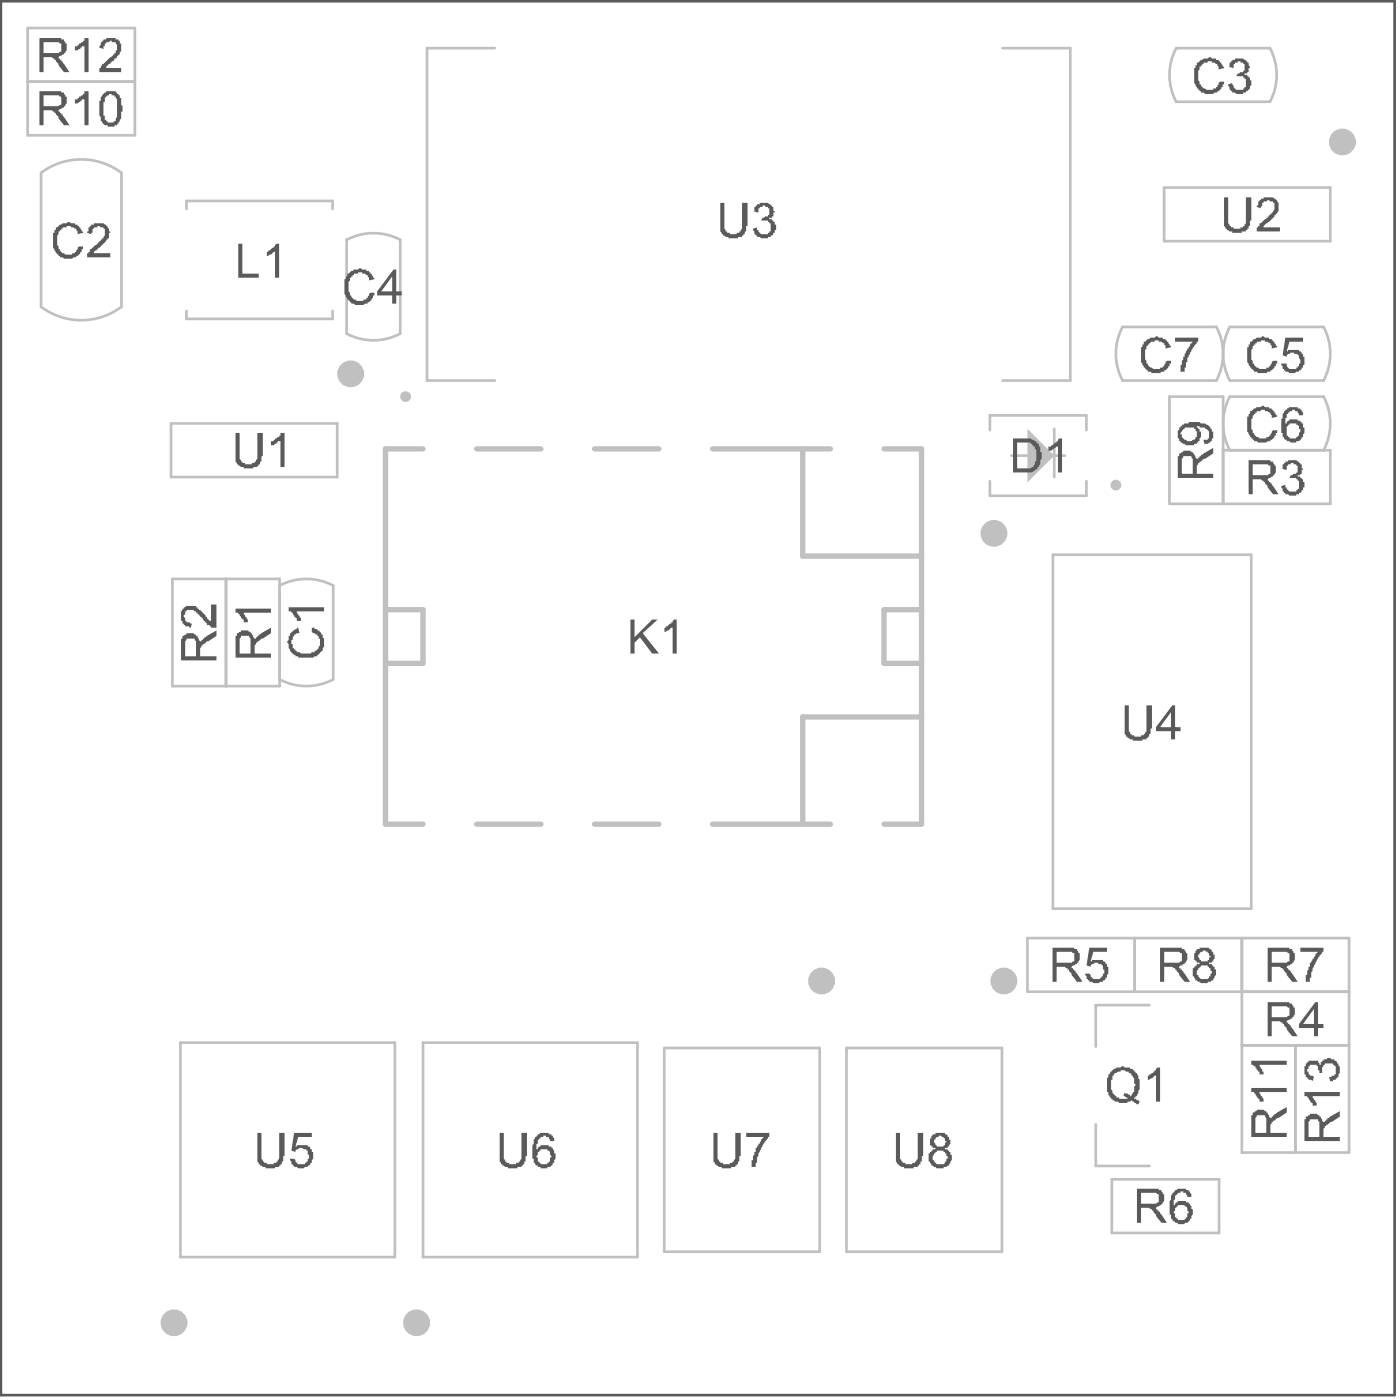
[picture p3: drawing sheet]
<svg xmlns="http://www.w3.org/2000/svg" width="87mm" height="87mm" viewBox="0 0 87 87" stroke-linecap="round" stroke-linejoin="round" font-family="sans-serif">
<path d="M.1 .1h86.4v86.4h-86.4z" fill="none" stroke="#5a5a5a" stroke-width=".17"/>
<path d="M63.7 26.6l1.6 1.6-1.6 1.7z" fill="#c0c0c0"/>
<g fill="none" stroke="#c0c0c0" stroke-width=".17">
<path d="M1.7 1.7h6.7v6.7h-6.7zM1.7 5.1h6.7M2.5 10.7a4.2 4.2 0 0 1 5 0v8.3a4.2 4.2 0 0 1-5 0zM11.6 13v-.5h9v.5M11.6 19.3v.5h9v-.5M21.5 14.9a3.5 3.5 0 0 1 3.3 0v5.8a3.5 3.5 0 0 1-3.3 0zM30.7 3h-4.2v20.6h4.2M62.1 3h4.2v20.6h-4.2M72.2 11.6h10.3v3.3h-10.3zM72.9 3h5.8M72.9 3a3.5 3.5 0 0 0 0 3.3h5.8a3.5 3.5 0 0 0 0-3.3M10.6 26.2h10.3v3.4h-10.3z"/>
<path d="M10.7 35.9h6.6v6.6h-6.6zM14 35.9v6.6M17.3 36.3a3.5 3.5 0 0 1 3.4 0v5.8a3.5 3.5 0 0 1-3.4 0M61.4 26.7v-1h5.9v1M61.4 29.8v.9h5.9v-.9M62.7 28.2h3.3M65.3 34.4h12.3v21.9h-12.3zM65.3 26.6v3M69.6 20.3h5.8a3.5 3.5 0 0 1 0 3.3h-5.8a3.5 3.5 0 0 1 0-3.3zM75.8 27.9h6.7v3.3h-10v-6.6h3.3v6.6M76.2 20.3h5.8a3.5 3.5 0 0 1 0 3.3h-5.8a3.5 3.5 0 0 1 0-3.3zM76.2 27.9a3.5 3.5 0 0 1 0-3.3h5.8a3.5 3.5 0 0 1 0 3.3"/>
<path d="M70.3 58.2v3.3M77 58.2v13.2h6.6v-13.2h-19.9v3.3h19.9M11.2 64.6h13.3v13.3h-13.3zM26.2 64.6h13.3v13.3h-13.3zM41.2 65h9.6v12.6h-9.6zM52.5 65h9.6v12.6h-9.6zM67.9 69.7v2.6h3.3M68.9 73.1h6.7v3.3h-6.7zM71.2 62.3h-3.3v2.6M77 64.8h6.6M80.3 64.8v6.6"/>
</g>
<g fill="none" stroke="#c0c0c0" stroke-width=".33">
<path d="M23.9 37.8h2.3v3.3h-2.3M26.2 27.8h-2.3v23.3h2.3M29.5 27.8h4M36.9 27.8h3.9M44.2 27.8h7.3M49.8 27.8v6.7h7.3M54.8 27.8h2.3v23.3h-2.3M57.1 37.8h-2.3v3.3h2.3M29.5 51.1h4M36.9 51.1h3.9M44.2 51.1h7.3M57.1 44.4h-7.3v6.7"/>
<circle cx="25.1" cy="24.6" r=".17"/>
<circle cx="69.2" cy="30.1" r=".17"/>
</g>
<g fill="none" stroke="#c0c0c0" stroke-width=".83">
<circle cx="83.2" cy="8.8" r=".42"/>
<circle cx="21.7" cy="23.2" r=".42"/>
<circle cx="61.6" cy="33.1" r=".42"/>
<circle cx="50.9" cy="60.8" r=".42"/>
<circle cx="62.2" cy="60.8" r=".42"/>
<circle cx="10.8" cy="82" r=".42"/>
<circle cx="25.8" cy="82" r=".42"/>
</g>
<g fill="#5a5a5a">
<path d="M3.5 14.1l.4-.3a1.09 1.09 0 0 1 1.1 .3l.1 .3-.3 .1a.34 .34 0 0 0-.4-.4v-.1l-.4 .1a.94 .94 0 0 0-.5 1.1 .79 .79 0 0 0 1.1 .5l.3-.4h.2a.9 .9 0 0 1-1 .7 .88 .88 0 0 1-.8-.9v-.7l.2-.1z"/>
<path d="M5.6 14a.97 .97 0 0 1 1.1 0l.1 .3v.1v.4l-1.1 .9h1.1v.3h-1.4v-.3l.2-.1v-.2l.4-.2 .1-.2a.7 .7 0 0 0 .3-.9h-.2a.34 .34 0 0 0-.5 .2v.2l-.3-.1z"/>
<path d="M4.6 6.2h.2l.1-.2 .2-.1 .1-.2h.3v2.1h-.3v-1.7v.1h-.1l-.3 .2h-.2z"/>
<path d="M4.6 2.9h.2l.1-.2 .2-.1 .1-.2h.3v2.1h-.3v-1.7v.1h-.1l-.3 .2h-.2z"/>
<path d="M6.4 2.4h.3a.63 .63 0 0 1 .8 .6l-.1 .4-.9 .8h1v.3h-1.4h.1v-.3l.1-.2 .5-.5a.7 .7 0 0 0 .4-.9h-.3v-.1l-.3 .1-.1 .3h-.1v.1h-.2v-.4z"/>
<path d="M16 70.2h.2v1.5a.32 .32 0 0 0 .3 .4v.1h.5v-.1a.35 .35 0 0 0 .3-.5v-1.4h.3v1.5v.3h-.1a.32 .32 0 0 1-.5 .3v.1h-.5v-.1h-.4v-.1a.63 .63 0 0 1-.1-.7z"/>
<path d="M18.2 70.2h1.1v.3h-.8l-.2 .6 .3-.1a.63 .63 0 0 1 .8 .6 .71 .71 0 0 1-.3 .7 .71 .71 0 0 1-.7 0 .3 .3 0 0 1-.3-.3l-.1-.2h.2l.1 .1a.45 .45 0 0 0 .7 .2l.1-.2a.51 .51 0 0 0 0-.5 .51 .51 0 0 0-.5-.2l-.3 .2-.2-.1z"/>
<path d="M31 70.2h.2v1.5a.32 .32 0 0 0 .4 .4v.1h.4v-.1a.35 .35 0 0 0 .3-.5v-1.4h.4v1.5h-.1v.3h-.1a.32 .32 0 0 1-.4 .3v.1h-.6v-.1h-.2l-.2-.1a.63 .63 0 0 1-.1-.7z"/>
<path d="M44.2 70.2h.3v1.5a.32 .32 0 0 0 .3 .4v.1h.4v-.1a.35 .35 0 0 0 .4-.5v-1.4h.3v1.5h-.1v.3h-.1a.32 .32 0 0 1-.4 .3v.1h-.6v-.1h-.1l-.2-.1a.63 .63 0 0 1-.2-.7z"/>
<path d="M46.3 70.2h1.4v.3a2.41 2.41 0 0 0-.8 1.6h-.1v.2h-.2v-.4h.1l.1-.7h.1l.1-.3h.1l.3-.4h-1.1z"/>
<path d="M44.6 12.6h.3v1.4a.32 .32 0 0 0 .3 .4v.1h.5v-.1a.35 .35 0 0 0 .3-.5v-1.3h.3v1.4v.3h-.1a.32 .32 0 0 1-.5 .4v.1h-.5v-.1h-.2l-.2-.2a.63 .63 0 0 1-.2-.7z"/>
<path d="M46.8 12.7h.2a.57 .57 0 0 1 .6-.1 .57 .57 0 0 1 .3 .5h.1l-.1 .1v.2l-.2 .1v.1a.3 .3 0 0 1 .3 .3l.1 .1a.78 .78 0 0 1-.4 .7 .78 .78 0 0 1-.9-.1l-.1-.4 .2-.1a.44 .44 0 0 0 .6 .4 .44 .44 0 0 0 .3-.6l-.1-.1a.38 .38 0 0 0-.5-.1l.1-.2 .2-.1a.38 .38 0 0 0 .2-.5l-.3-.1v-.1h-.1v.1l-.3 .1v.3h-.1l-.2-.1h.1v-.3z"/>
<path d="M69.7 43.7h.3v1.5a.32 .32 0 0 0 .3 .4v.1h.4v-.1a.35 .35 0 0 0 .4-.5v-1.4h.3v1.5h-.1v.3h-.1a.32 .32 0 0 1-.4 .3v.1h-.6v-.1l-.3-.1a.63 .63 0 0 1-.2-.7z"/>
<path d="M70.9 21.2l.4-.3a1.09 1.09 0 0 1 1.1 .3l.2 .3-.4 .1a.34 .34 0 0 0-.4-.4v-.1l-.4 .1a.94 .94 0 0 0-.4 1.1 .79 .79 0 0 0 1.1 .5l.2-.4h.3a.9 .9 0 0 1-1.1 .7 .88 .88 0 0 1-.8-.9v-.7l.2-.1z"/>
<path d="M72.8 20.9h1.5v.3a2.46 2.46 0 0 0-.8 1.5l-.1 .1v.2h-.2v-.4h.1v-.5h.1l.2-.5h.1l.2-.4h-1.1z"/>
<path d="M79.7 28.6h.1a.57 .57 0 0 1 .6-.1 .57 .57 0 0 1 .3 .5h.1l-.1 .1v.3l-.3 .1a.3 .3 0 0 1 .4 .4l.1 .1a.78 .78 0 0 1-.5 .7 .78 .78 0 0 1-.8-.1l-.2-.5 .3-.1a.44 .44 0 0 0 .5 .5 .44 .44 0 0 0 .3-.6l-.1-.1a.38 .38 0 0 0-.5-.2l.1-.1 .3-.1a.38 .38 0 0 0 .1-.5l-.2-.1v-.1h-.2v.1l-.2 .1v.2l-.4-.1h.1v-.2z"/>
<path d="M77.5 21.2l.4-.3a1.09 1.09 0 0 1 1.1 .3l.2 .3-.4 .1a.34 .34 0 0 0-.4-.4v-.1l-.4 .1a.94 .94 0 0 0-.4 1.1 .79 .79 0 0 0 1.1 .5l.2-.4h.3a.9 .9 0 0 1-1.1 .7 .88 .88 0 0 1-.8-.9v-.7l.2-.1z"/>
<path d="M79.7 20.9h1.1v.3h-.9l-.1 .6 .2-.1a.63 .63 0 0 1 .9 .6v.1a.7 .7 0 0 1-1.1 .6 .3 .3 0 0 1-.3-.3l-.1-.2h.4a.34 .34 0 0 0 .1 .4 .34 .34 0 0 0 .4 0l.2-.2 .1-.2a.46 .46 0 0 0-.3-.6 .46 .46 0 0 0-.5 .2l-.3-.1z"/>
<path d="M11.3 37.7h.1a.63 .63 0 0 1 .7-.1l1 1v-1.1h.3v1.4h-.3l-.7-.7a.7 .7 0 0 0-.9-.3v.2a.34 .34 0 0 0 .2 .5l.2 .1-.1 .2-.2-.1a.3 .3 0 0 1-.3-.3h-.1v-.6z"/>
<path d="M18.1 39.1l.4-.2 .1 .3a.35 .35 0 0 0-.5 .5v.4a.94 .94 0 0 0 1.1 .4 .79 .79 0 0 0 .6-1.1l-.5-.2v-.3a.94 .94 0 0 1 .8 1.1 .94 .94 0 0 1-1.1 .8 .97 .97 0 0 1-1.1-1.3z"/>
<path d="M17.9 37.6h2.2v.3h-1.8h.1l.3 .4v.2h-.3v-.2l-.2-.1-.1-.2-.2-.1z"/>
<path d="M39.1 38.4h.2v1.1l1.1-1.1h.4l-1 .8 1.1 1.3h-.5l-.7-1-.4 .3v.7h-.2z"/>
<path d="M41.3 38.8l.3-.1 .2-.3h.1v2.1h-.2v-1.7v.1l-.5 .3v-.3z"/>
<path d="M67.5 58.7h1.1v.3h-.8l-.2 .6 .3-.1a.63 .63 0 0 1 .8 .6 .71 .71 0 0 1-.3 .7 .71 .71 0 0 1-.7 .1 .3 .3 0 0 1-.3-.4l-.1-.1h.2h.1a.45 .45 0 0 0 .7 .2l.1-.2a.51 .51 0 0 0-.1-.5 .51 .51 0 0 0-.4-.2l-.3 .2-.2-.1z"/>
<path d="M80.9 67.7h2.2v.2h-1.8h.1l.2 .5v.1h-.2v-.1l-.2-.1-.1-.3-.2-.1z"/>
<path d="M81 65.8h.3a.34 .34 0 0 1 .5 .2h.1a.3 .3 0 0 1 .3-.3 .63 .63 0 0 1 .9 .6v.2l-.1 .1a.3 .3 0 0 1-.4 .3v.1h-.1l-.1-.2 .2-.1a.43 .43 0 0 0 .2-.6h-.1a.43 .43 0 0 0-.6-.2l-.1 .3v.3h-.2l-.1-.3a.38 .38 0 0 0-.5-.2l-.1 .3h-.1v.1h.1l.1 .3 .2 .1v.2a.77 .77 0 0 1-.5-.9z"/>
<path d="M80.6 58.7h1.4v.3a2.41 2.41 0 0 0-.7 1.6h-.1v.3h-.3v-.5h.1l.1-.5h.1v-.2h.1l.1-.3 .3-.4h-1.1z"/>
<path d="M77.6 67.4h2.2v.3h-1.8h.1l.2 .4v.2h-.2v-.2l-.2-.1-.1-.2-.2-.1z"/>
<path d="M77.6 65.8h2.2v.2h-1.8h.1l.1 .3v.1h.1v.2h-.2v-.2l-.2-.1-.1-.2-.2-.1z"/>
<path d="M77.5 25.5l.4-.3a1.09 1.09 0 0 1 1.1 .3l.2 .3-.4 .1a.34 .34 0 0 0-.4-.4v-.1l-.4 .1a.94 .94 0 0 0-.4 1.1 .79 .79 0 0 0 1.1 .5l.2-.4h.3a.9 .9 0 0 1-1.1 .7 .88 .88 0 0 1-.8-.9v-.7h.1z"/>
<path d="M14.6 26.8h.3v1.5a.32 .32 0 0 0 .3 .4v.1h.4v-.1a.35 .35 0 0 0 .4-.5v-1.4h.3v1.5h-.1v.3h-.1a.32 .32 0 0 1-.4 .4h-.6l-.3-.1v-.1a.63 .63 0 0 1-.2-.7z"/>
<path d="M16.8 27.3h.2v-.1l.3-.1 .1-.3h.2v2.2h-.2v-1.7h-.2l-.2 .3h-.2z"/>
<path d="M14.8 15.1h.2v1.9h1v.2h-1.2z"/>
<path d="M16.6 15.5l.4-.1 .1-.3h.2v2.1h-.3v-1.7v.1l-.5 .3v-.3z"/>
<path d="M21.5 17l.4-.3a1.09 1.09 0 0 1 1.1 .3l.2 .3-.3 .1a.34 .34 0 0 0-.4-.4v-.1l-.5 .1a.94 .94 0 0 0-.4 1.1 .79 .79 0 0 0 1.1 .5l.3-.5h.2a.9 .9 0 0 1-1.1 .8 .88 .88 0 0 1-.7-.9v-.7z"/>
<path d="M55.5 70.2h.3v1.5a.32 .32 0 0 0 .3 .4v.1h.5v-.1a.35 .35 0 0 0 .3-.5v-1.4h.3v1.5h-.1v.3a.32 .32 0 0 1-.5 .3v.1h-.6v-.1h-.3v-.1a.63 .63 0 0 1-.2-.7z"/>
<path d="M65 27.7h.2v-.1l.3-.2 .2-.2h.1v2.1h-.2v-1.7v.1l-.4 .2h-.2z"/>
<path d="M14.6 37.7h2.2v.3h-1.8h.1l.3 .4v.2h-.3v-.2l-.2-.1v-.2l-.3-.1z"/>
<path d="M71.2 66.7l.3-.2 .2-.3h.2v2.1h-.2v-1.7v.1l-.5 .2z"/>
<path d="M74.2 3.9l.4-.3a1.09 1.09 0 0 1 1.1 .3l.2 .3-.4 .1a.34 .34 0 0 0-.4-.4v-.1l-.4 .1a.94 .94 0 0 0-.4 1.1 .79 .79 0 0 0 1.1 .5l.2-.4h.3a.9 .9 0 0 1-1.1 .7 .88 .88 0 0 1-.8-.9v-.7h.1z"/>
<path d="M76.2 3.9l.3-.2a.68 .68 0 0 1 1 .5h-.1v.3l-.3 .1a.3 .3 0 0 1 .4 .4h.1a.78 .78 0 0 1-.4 .7 .78 .78 0 0 1-.9 0l-.2-.5 .3-.1a.44 .44 0 0 0 .3 .5 .44 .44 0 0 0 .5-.3 .38 .38 0 0 0-.1-.5v-.1h-.5l.1-.1 .3-.1a.38 .38 0 0 0 .1-.5l-.2-.1v-.1h-.2v.1l-.2 .1v.2l-.4-.1h.1z"/>
<path d="M75.9 12.2h.2v1.5a.32 .32 0 0 0 .4 .4v.1h.4v-.1a.35 .35 0 0 0 .3-.5v-1.4h.4v1.5h-.1v.3h-.1a.32 .32 0 0 1-.4 .3v.1h-.6v-.1h-.2l-.2-.1a.63 .63 0 0 1-.1-.7z"/>
<path d="M78 12.5a.91 .91 0 0 1 1.2-.1l.1 .3a.99 .99 0 0 1-.4 .8l-.7 .6h1.1v.2h-1.4v-.2l.2-.1v-.2l.4-.2 .1-.2a.7 .7 0 0 0 .3-.9h-.2a.34 .34 0 0 0-.5 .2v.2l-.3-.1 .1-.1z"/>
<path d="M2.7 5.9v.7h.8a.39 .39 0 0 0 .3-.6l-.2-.1zM2.4 5.7h1.1a.59 .59 0 0 1 .6 .3 .59 .59 0 0 1 0 .6l-.6 .2 .4 .3 .4 .7h-.3l-.5-.8-.3-.2h-.5v1h-.3z"/>
<path d="M6.8 5.8l-.1 .1a1.64 1.64 0 0 0-.3 1.3l.1 .1a.32 .32 0 0 0 .4 .3 .48 .48 0 0 0 .4-.6v-.2a.67 .67 0 0 0-.5-1zM6.5 5.7a.57 .57 0 0 1 .9 .4h.1l.1 .8h-.1v.4l-.2 .4a.65 .65 0 0 1-1-.2h-.1v-.4a1.4 1.4 0 0 1 .3-1.4z"/>
<path d="M2.7 2.6v.7h.8a.39 .39 0 0 0 .3-.6l-.2-.1zM2.4 2.4h1.1a.59 .59 0 0 1 .6 .3 .59 .59 0 0 1 0 .6l-.6 .2 .4 .3 .4 .7h-.3l-.5-.8-.3-.2h-.5v1h-.3z"/>
<path d="M33.3 70.4a.63 .63 0 0 1 .7-.2v.1a.32 .32 0 0 1 .4 .4h-.3a.44 .44 0 0 0-.4-.3v.1a.32 .32 0 0 0-.4 .4v.3a.63 .63 0 0 1 .7-.2v.1a.32 .32 0 0 1 .4 .4 .55 .55 0 0 1-.1 .6 .61 .61 0 0 1-.6 .3 .61 .61 0 0 1-.5-.3h-.1v-.3h-.1v-.8zM33.5 71.2l-.2 .5v.1a.32 .32 0 0 0 .5 .4 .32 .32 0 0 0 .3-.5h.1l-.1-.3a.55 .55 0 0 0-.6-.2z"/>
<path d="M70.7 73.9v.7h.9a.39 .39 0 0 0 .2-.6l-.1-.1zM70.5 73.7h1.1a.59 .59 0 0 1 .5 .3 .59 .59 0 0 1 0 .6l-.5 .3 .3 .2 .4 .7h-.3l-.5-.8-.3-.1h-.5v.9h-.2z"/>
<path d="M72.8 73.8l.2-.1h.5v.1a.32 .32 0 0 1 .4 .4h-.3a.44 .44 0 0 0-.4-.3 .32 .32 0 0 0-.4 .5v.3v-.1a.63 .63 0 0 1 .7-.2v.1a.32 .32 0 0 1 .4 .5 .55 .55 0 0 1-.1 .5 .61 .61 0 0 1-.6 .4 .61 .61 0 0 1-.5-.4h-.1v-.2h-.1v-.3a1.85 1.85 0 0 1 .3-1.2zM73 74.7l-.2 .4v.2a.32 .32 0 0 0 .5 .3 .32 .32 0 0 0 .3-.4h.1l-.1-.3a.55 .55 0 0 0-.6-.2z"/>
<path d="M72.6 44.1l-.7 1h.7zM72.7 43.7h.1v1.4h.4v.2h-.4v.5h-.2v-.5h-.9v-.2z"/>
<path d="M73.3 28.3v.1v1h.6v-.9a.39 .39 0 0 0-.6-.2zM73.1 28.1h.1a.54 .54 0 0 1 .5-.2 .54 .54 0 0 1 .4 .5l.1 .1 .2-.3 .8-.4v.3l-.8 .5-.2 .3v.5h1v.2h-2.2v-1.3h.1z"/>
<path d="M73.3 26.6a.45 .45 0 0 0 0 .6 .45 .45 0 0 0 .6 .1 .42 .42 0 0 0 .3-.6 .42 .42 0 0 0-.6-.2zM73.1 26.5a1.85 1.85 0 0 1 1.2-.3h.1a.76 .76 0 0 1 .7 1.1l-.2 .2h-.2v.1l-.1-.3h.2a.36 .36 0 0 0 .1-.6l-.2-.2h-.3v-.1h-.3l.1 .1a.59 .59 0 0 1-.1 1l-.1 .1a.77 .77 0 0 1-1-.6z"/>
<path d="M78.8 62.4v.7h.9a.39 .39 0 0 0 .2-.6l-.1-.1zM78.6 62.1h1.1a.59 .59 0 0 1 .5 .3 .59 .59 0 0 1 0 .7l-.5 .2 .3 .3 .4 .6h-.3l-.5-.7-.3-.2h-.5v.9h-.2z"/>
<path d="M81.4 62.5l-.6 1h.6zM81.5 62.1h.2v1.4h.3v.2h-.3v.5h-.3v-.5h-.9v-.2z"/>
<path d="M77.7 28.8v.7h.8a.39 .39 0 0 0 .2-.6l-.1-.1zM77.4 28.5h1.1a.59 .59 0 0 1 .5 .3 .59 .59 0 0 1 0 .7l-.5 .2 .3 .3 .5 .6h-.4l-.5-.7-.2-.2h-.5v.9h-.3z"/>
<path d="M11.6 39.6l-.1 .2v.9h.7v-.9a.39 .39 0 0 0-.6-.2zM11.3 39.4h.1a.54 .54 0 0 1 .5-.1 .54 .54 0 0 1 .4 .4l.1 .1 .3-.3 .7-.4v.3l-.8 .5-.2 .3v.5h1v.2h-2.2v-1.3h.1z"/>
<path d="M65.5 59v.7h.8a.39 .39 0 0 0 .3-.6l-.2-.1zM65.2 58.7h1.1a.59 .59 0 0 1 .6 .4 .59 .59 0 0 1-.1 .6l-.5 .2 .4 .3 .4 .7h-.3l-.5-.8-.3-.2h-.5v1h-.3z"/>
<path d="M72.2 59v.7h.8a.39 .39 0 0 0 .3-.6l-.2-.1zM71.9 58.7h1.1a.59 .59 0 0 1 .5 .4 .59 .59 0 0 1 0 .6l-.5 .2 .3 .3 .5 .7h-.4l-.5-.8-.2-.2h-.5v1h-.3z"/>
<path d="M74.3 59.2a.34 .34 0 0 0 .4 .4h.2a.36 .36 0 0 0 0-.5 .36 .36 0 0 0-.5 0zM74.4 59.8v.2a.34 .34 0 0 0 0 .6l.1 .1a.34 .34 0 0 0 .4 0 .34 .34 0 0 0 .1-.3h.1v-.2h-.1a.32 .32 0 0 0-.4-.4zM74.2 58.8h.1a.6 .6 0 0 1 .8 .1 .6 .6 0 0 1 0 .8h-.1v.1a.3 .3 0 0 1 .3 .3l.1 .1a.75 .75 0 0 1-1 .7h-.1a.65 .65 0 0 1-.2-1.1h.3v-.1a.32 .32 0 0 1-.4-.4v-.2h.1z"/>
<path d="M81.2 69.4l-.1 .2v.9h.7v-.9a.39 .39 0 0 0-.6-.2zM80.9 69.2h.1a.54 .54 0 0 1 .6-.1 .54 .54 0 0 1 .4 .4v.1l.3-.3 .8-.4v.3l-.9 .5-.2 .3v.5h1.1v.2h-2.2v-1.3z"/>
<path d="M78.8 59v.7h.9a.39 .39 0 0 0 .2-.6l-.1-.1zM78.6 58.7h1.1a.59 .59 0 0 1 .5 .4 .59 .59 0 0 1 0 .6l-.5 .2 .3 .3 .4 .7h-.3l-.5-.8-.3-.2h-.5v1h-.2z"/>
<path d="M77.9 69.1l-.1 .2v.9h.7v-.8a.39 .39 0 0 0-.6-.3zM77.7 69a.54 .54 0 0 1 .6-.2 .54 .54 0 0 1 .4 .4v.2l.3-.4 .8-.4v.4l-.9 .5-.2 .2v.5h1.1v.3h-2.2v-1.4h.1z"/>
<path d="M79.8 25.3l.1-.1h.5v.1a.32 .32 0 0 1 .4 .4h-.3a.44 .44 0 0 0-.4-.3v.1a.32 .32 0 0 0-.3 .4h-.1v.3h.1a.63 .63 0 0 1 .6-.2v.1a.32 .32 0 0 1 .4 .4h.1a.55 .55 0 0 1-.2 .6 .62 .62 0 0 1-.7 .3 .62 .62 0 0 1-.5-.6h-.1v-.3a1.85 1.85 0 0 1 .4-1.2zM79.9 26.2v.1a.43 .43 0 0 0-.1 .6 .39 .39 0 0 0 .4 .3 .39 .39 0 0 0 .3-.4h.1l-.1-.4a.55 .55 0 0 0-.6-.2z"/>
<path d="M24.3 17.1l-.7 1h.7zM24.4 16.7h.2v1.4h.3v.2h-.3v.5h-.3v-.5h-.9v-.2z"/>
<path d="M58 70.6h-.1a.34 .34 0 0 0 .4 .5h.2a.36 .36 0 0 0 0-.5 .36 .36 0 0 0-.5 0zM58 71.4v.1a.34 .34 0 0 0 0 .6l.2 .1a.34 .34 0 0 0 .3 0 .34 .34 0 0 0 .2-.4v-.1a.32 .32 0 0 0-.5-.4zM57.7 70.4l.2-.1a.6 .6 0 0 1 .8 .1 .6 .6 0 0 1 0 .8h-.1a.3 .3 0 0 1 .3 .4l.1 .1a.75 .75 0 0 1-.9 .7l-.2-.1a.65 .65 0 0 1-.2-1l.3-.1a.32 .32 0 0 1-.4-.5z"/>
<path d="M63 27.4v1.6h.6a.46 .46 0 0 0 .5-.4h.1a1.09 1.09 0 0 0-.2-1.1l-.1-.1zM62.8 27.2h1.1l.5 .3 .1 .5h.1a1.19 1.19 0 0 1-.5 1.2l-.1 .1h-1.2z"/>
<path d="M14.9 39.4v.2v.9h.6v-.8a.39 .39 0 0 0-.6-.3zM14.7 39.2h.1a.54 .54 0 0 1 .5-.1 .54 .54 0 0 1 .4 .4l.1 .2 .2-.4 .8-.4v.3l-.8 .6-.2 .2v.5h1v.3h-2.2v-1.4h.1z"/>
<path d="M69.1 66.5l-.1 .1a1.15 1.15 0 0 0 .2 1.4h.2v.1h.5v-.1l-.3-.1 .1-.2v.1h.2l.2 .1 .1-.2h.1v-.3l.1-.1-.1-.1a.68 .68 0 0 0-.9-.8zM69 66.3l.3-.1a1.09 1.09 0 0 1 1.1 .2 1.44 1.44 0 0 1 .1 1.5l-.2 .2 .3 .2v.2l-.5-.3v.1a1.15 1.15 0 0 1-1.2-.2 1.62 1.62 0 0 1-.1-1.6z"/>
</g>
</svg>
